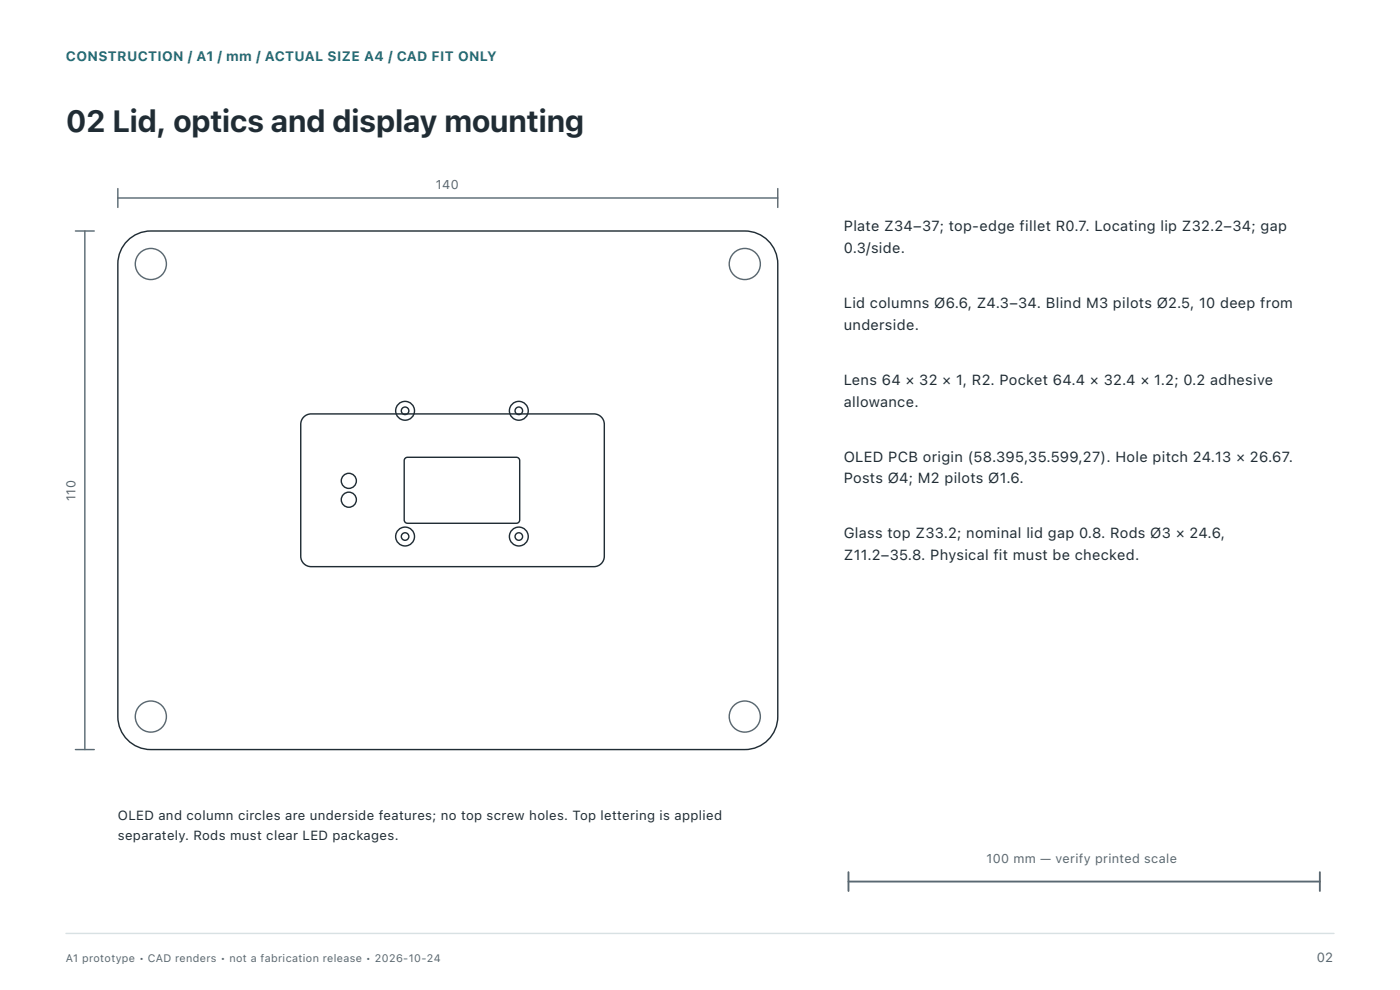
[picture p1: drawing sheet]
<svg xmlns="http://www.w3.org/2000/svg" width="297mm" height="210mm" viewBox="0 0 297 210" stroke-linecap="round" stroke-linejoin="round" font-family="sans-serif">
<defs><g id="words">
<text font-size="6.5" fill="#202c34" x="14" y="28">02 Lid, optics and display mounting</text>
<g font-size="3.1" fill="#202c34">
<text x="179" y="49">Plate Z34–37; top-edge fillet R0.7. Locating lip Z32.2–34; gap</text>
<text x="179" y="53.6">0.3/side.</text>
<text x="179" y="65.3">Lid columns Ø6.6, Z4.3–34. Blind M3 pilots Ø2.5, 10 deep from</text>
<text x="179" y="69.9">underside.</text>
<text x="179" y="81.6">Lens 64 × 32 × 1, R2. Pocket 64.4 × 32.4 × 1.2; 0.2 adhesive</text>
<text x="179" y="86.2">allowance.</text>
<text x="179" y="97.9">OLED PCB origin (58.395,35.599,27). Hole pitch 24.13 × 26.67.</text>
<text x="179" y="102.5">Posts Ø4; M2 pilots Ø1.6.</text>
<text x="179" y="114.2">Glass top Z33.2; nominal lid gap 0.8. Rods Ø3 × 24.6,</text>
<text x="179" y="118.8">Z11.2–35.8. Physical fit must be checked.</text>
</g>
<text font-size="2.9" fill="#236d76" x="14" y="13">CONSTRUCTION / A1 / mm / ACTUAL SIZE A4 / CAD FIT ONLY</text>
<g font-size="2.8" fill="#202c34">
<text x="25" y="174">OLED and column circles are underside features; no top screw holes. Top lettering is applied</text>
<text x="25" y="178.2">separately. Rods must clear LED packages.</text>
</g>
<text font-size="2.8" fill="#586872" x="279.3" y="204">02</text>
<g font-size="2.7" fill="#586872">
<text x="92.5" y="40">140</text>
<text x="16" y="106.3" transform="rotate(-90 16 106.3)">110</text>
<text x="209.3" y="183">100 mm — verify printed scale</text>
</g>
<text font-size="2.3" fill="#586872" x="14" y="204">A1 prototype • CAD renders • not a fabrication release • 2026-10-24</text>
</g></defs>
<path d="M14 198h269" fill="none" stroke="#d8e1e3" stroke-width=".3"/>
<path d="M180 187h100M180 185v4M280 185v4" fill="none" stroke="#586872" stroke-width=".4"/>
<g fill="none" stroke="#202c34" stroke-width=".3">
<path d="M27.4 50.7a7 7 0 0 1 4.6-1.7h126a7 7 0 0 1 7 7v96a7 7 0 0 1-7 7h-126a7 7 0 0 1-7-7v-96a7 7 0 0 1 2.4-5.3zM64.4 88.4l1-.5 .6-.1h60a2.2 2.2 0 0 1 2.2 2.2v28a2.2 2.2 0 0 1-2.2 2.2h-60a2.2 2.2 0 0 1-2.2-2.2v-28l.1-.6zM86 97.2l.4-.2h23.1a.7 .7 0 0 1 .8 .7v12.6a.7 .7 0 0 1-.8 .7h-23.1a.7 .7 0 0 1-.7-.7v-12.6z"/>
<circle cx="85.9" cy="87.1" r=".8"/>
<circle cx="85.9" cy="87.1" r="2"/>
<circle cx="110.1" cy="87.1" r=".8"/>
<circle cx="110.1" cy="87.1" r="2"/>
<circle cx="74" cy="102" r="1.6"/>
<circle cx="74" cy="106" r="1.6"/>
<circle cx="85.9" cy="113.8" r=".8"/>
<circle cx="85.9" cy="113.8" r="2"/>
<circle cx="110.1" cy="113.8" r="2"/>
<circle cx="110.1" cy="113.8" r=".8"/>
</g>
<g fill="none" stroke="#586872" stroke-width=".3">
<path d="M16 49h4M18 49v110M25 42h140M25 40v4M165 40v4M16 159h4"/>
<circle cx="32" cy="56" r="3.3"/>
<circle cx="158" cy="56" r="3.3"/>
<circle cx="32" cy="152" r="3.3"/>
<circle cx="158" cy="152" r="3.3"/>
</g>
<use href="#words"/>
</svg>
